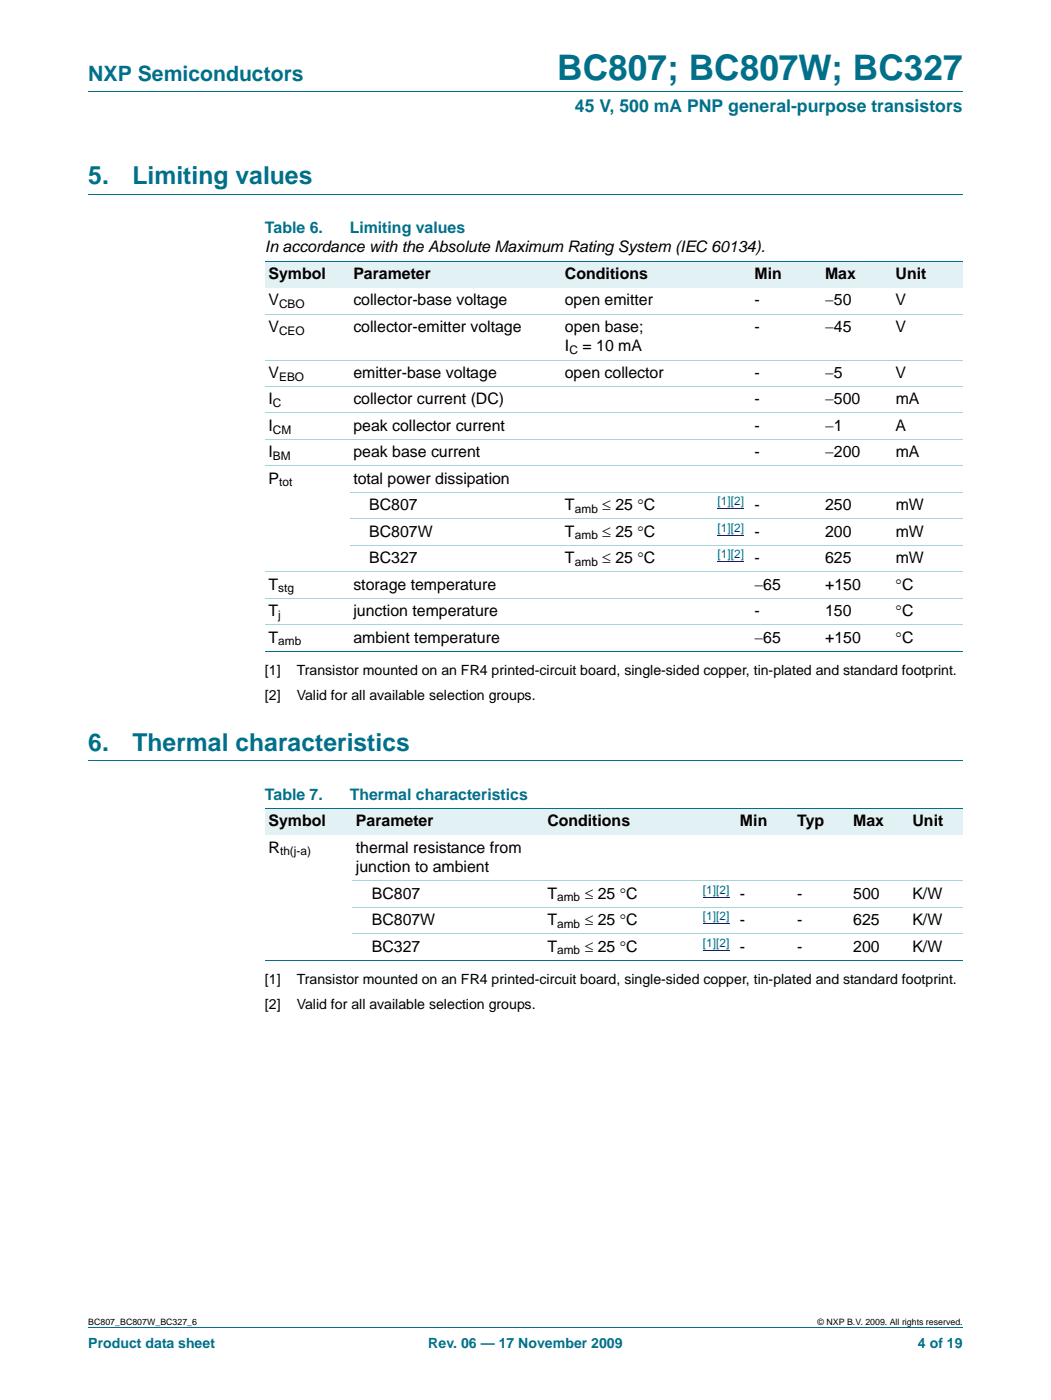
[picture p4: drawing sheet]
<svg xmlns="http://www.w3.org/2000/svg" width="210mm" height="280mm" viewBox="0 0 210 280" stroke-linecap="round" stroke-linejoin="round" font-family="sans-serif">
<defs><g id="words">
<text font-size="7" fill="#00708a" x="111.3" y="16">BC807; BC807W; BC327</text>
<g font-size="4.9" fill="#00708a">
<text x="17.6" y="36.8">5.</text>
<text x="26.5" y="36.8">Limiting values</text>
<text x="17.6" y="150">6.</text>
<text x="26.5" y="150">Thermal characteristics</text>
</g>
<text font-size="4.2" fill="#00708a" x="17.6" y="16.2">NXP Semiconductors</text>
<text font-size="3.5" fill="#00708a" x="114.8" y="22.4">45 V, 500 mA PNP general-purpose transistors</text>
<g font-size="3.2" fill="#00708a">
<text x="52.9" y="46.5">Table 6.</text>
<text x="69.8" y="46.5">Limiting values</text>
<text x="52.9" y="159.8">Table 7.</text>
<text x="69.8" y="159.8">Thermal characteristics</text>
</g>
<g font-size="3.2">
<text x="52.9" y="50.4">In accordance with the Absolute Maximum Rating System (IEC 60134).</text>
<text x="53.6" y="55.7">Symbol</text>
<text x="70.6" y="55.7">Parameter</text>
<text x="112.8" y="55.7">Conditions</text>
<text x="150.7" y="55.7">Min</text>
<text x="164.8" y="55.7">Max</text>
<text x="178.9" y="55.7">Unit</text>
<text x="53.6" y="61">V</text>
<text x="70.6" y="61">collector-base voltage</text>
<text x="112.8" y="61">open emitter</text>
<text x="150.7" y="61">-</text>
<text x="164.8" y="61">−50</text>
<text x="178.9" y="61">V</text>
<text x="53.6" y="66.3">V</text>
<text x="70.6" y="66.3">collector-emitter voltage</text>
<text x="112.8" y="66.3">open base;</text>
<text x="112.8" y="70.2">I</text>
<text x="116.3" y="70.2">= 10 mA</text>
<text x="150.7" y="66.3">-</text>
<text x="164.8" y="66.3">−45</text>
<text x="178.9" y="66.3">V</text>
<text x="53.6" y="75.5">V</text>
<text x="70.6" y="75.5">emitter-base voltage</text>
<text x="112.8" y="75.5">open collector</text>
<text x="150.7" y="75.5">-</text>
<text x="164.8" y="75.5">−5</text>
<text x="178.9" y="75.5">V</text>
<text x="53.6" y="80.8">I</text>
<text x="70.6" y="80.8">collector current (DC)</text>
<text x="150.7" y="80.8">-</text>
<text x="164.8" y="80.8">−500</text>
<text x="178.9" y="80.8">mA</text>
<text x="53.6" y="86.1">I</text>
<text x="70.6" y="86.1">peak collector current</text>
<text x="150.7" y="86.1">-</text>
<text x="164.8" y="86.1">−1</text>
<text x="178.9" y="86.1">A</text>
<text x="53.6" y="91.4">I</text>
<text x="70.6" y="91.4">peak base current</text>
<text x="150.7" y="91.4">-</text>
<text x="164.8" y="91.4">−200</text>
<text x="178.9" y="91.4">mA</text>
<text x="53.6" y="96.6">P</text>
<text x="70.6" y="96.6">total power dissipation</text>
<text x="73.7" y="101.9">BC807</text>
<text x="112.8" y="101.9">T</text>
<text x="120.3" y="101.9">≤ 25 °C</text>
<text x="150.7" y="101.9">-</text>
<text x="164.8" y="101.9">250</text>
<text x="178.9" y="101.9">mW</text>
<text x="73.7" y="107.2">BC807W</text>
<text x="112.8" y="107.2">T</text>
<text x="120.3" y="107.2">≤ 25 °C</text>
<text x="150.7" y="107.2">-</text>
<text x="164.8" y="107.2">200</text>
<text x="178.9" y="107.2">mW</text>
<text x="73.7" y="112.5">BC327</text>
<text x="112.8" y="112.5">T</text>
<text x="120.3" y="112.5">≤ 25 °C</text>
<text x="150.7" y="112.5">-</text>
<text x="164.8" y="112.5">625</text>
<text x="178.9" y="112.5">mW</text>
<text x="53.6" y="117.8">T</text>
<text x="70.6" y="117.8">storage temperature</text>
<text x="150.7" y="117.8">−65</text>
<text x="164.8" y="117.8">+150</text>
<text x="178.9" y="117.8">°C</text>
<text x="53.6" y="123.1">T</text>
<text x="70.6" y="123.1">junction temperature</text>
<text x="150.7" y="123.1">-</text>
<text x="164.8" y="123.1">150</text>
<text x="178.9" y="123.1">°C</text>
<text x="53.6" y="128.4">T</text>
<text x="70.6" y="128.4">ambient temperature</text>
<text x="150.7" y="128.4">−65</text>
<text x="164.8" y="128.4">+150</text>
<text x="178.9" y="128.4">°C</text>
<text x="53.6" y="165.1">Symbol</text>
<text x="71.1" y="165.1">Parameter</text>
<text x="109.3" y="165.1">Conditions</text>
<text x="147.8" y="165.1">Min</text>
<text x="159.2" y="165.1">Typ</text>
<text x="170.4" y="165.1">Max</text>
<text x="182.2" y="165.1">Unit</text>
<text x="53.6" y="170.4">R</text>
<text x="71.1" y="170.4">thermal resistance from</text>
<text x="71.1" y="174.3">junction to ambient</text>
<text x="74.3" y="179.6">BC807</text>
<text x="109.3" y="179.6">T</text>
<text x="116.8" y="179.6">≤ 25 °C</text>
<text x="147.8" y="179.6">-</text>
<text x="159.2" y="179.6">-</text>
<text x="170.4" y="179.6">500</text>
<text x="182.2" y="179.6">K/W</text>
<text x="74.3" y="184.8">BC807W</text>
<text x="109.3" y="184.8">T</text>
<text x="116.8" y="184.8">≤ 25 °C</text>
<text x="147.8" y="184.8">-</text>
<text x="159.2" y="184.8">-</text>
<text x="170.4" y="184.8">625</text>
<text x="182.2" y="184.8">K/W</text>
<text x="74.3" y="190.1">BC327</text>
<text x="109.3" y="190.1">T</text>
<text x="116.8" y="190.1">≤ 25 °C</text>
<text x="147.8" y="190.1">-</text>
<text x="159.2" y="190.1">-</text>
<text x="170.4" y="190.1">200</text>
<text x="182.2" y="190.1">K/W</text>
</g>
<g font-size="2.8">
<text x="52.9" y="134.8">[1]</text>
<text x="59.3" y="134.8">Transistor mounted on an FR4 printed-circuit board, single-sided copper, tin-plated and standard footprint.</text>
<text x="52.9" y="139.8">[2]</text>
<text x="59.3" y="139.8">Valid for all available selection groups.</text>
<text x="52.9" y="196.6">[1]</text>
<text x="59.3" y="196.6">Transistor mounted on an FR4 printed-circuit board, single-sided copper, tin-plated and standard footprint.</text>
<text x="52.9" y="201.5">[2]</text>
<text x="59.3" y="201.5">Valid for all available selection groups.</text>
</g>
<g font-size="2.8" fill="#00708a">
<text x="17.6" y="269.3">Product data sheet</text>
<text x="85.5" y="269.3">Rev. 06 — 17 November 2009</text>
<text x="183.3" y="269.3">4 of 19</text>
</g>
<g font-size="2.4">
<text x="55.7" y="61.6">CBO</text>
<text x="55.7" y="66.9">CEO</text>
<text x="113.7" y="70.8">C</text>
<text x="55.7" y="76">EBO</text>
<text x="54.5" y="81.3">C</text>
<text x="54.5" y="86.6">CM</text>
<text x="54.5" y="91.9">BM</text>
<text x="55.7" y="97.2">tot</text>
<text x="114.8" y="102.5">amb</text>
<text x="114.8" y="107.8">amb</text>
<text x="114.8" y="113.1">amb</text>
<text x="55.6" y="118.4">stg</text>
<text x="55.6" y="123.7">j</text>
<text x="55.6" y="129">amb</text>
<text x="55.9" y="170.9">th(j-a)</text>
<text x="111.3" y="180.1">amb</text>
<text x="111.3" y="185.4">amb</text>
<text x="111.3" y="190.7">amb</text>
</g>
<g font-size="2.4" fill="#00f">
<text x="143.3" y="101">[1][2]</text>
<text x="143.3" y="106.3">[1][2]</text>
<text x="143.3" y="111.6">[1][2]</text>
<text x="140.4" y="178.6">[1][2]</text>
<text x="140.4" y="183.9">[1][2]</text>
<text x="140.4" y="189.2">[1][2]</text>
</g>
<g font-size="1.8">
<text x="17.6" y="264.7">BC807_BC807W_BC327_6</text>
<text x="163.3" y="264.7">© NXP B.V. 2009. All rights reserved.</text>
</g>
</g></defs>
<path d="M17.6 18.3h174.7M17.6 38.8h174.7M17.6 152h174.7M17.6 265.3h174.7" fill="none" stroke="#00708a" stroke-width=".2"/>
<g fill="#e2f1f4">
<path d="M52.9 52.2h17v5.3h-17z"/>
<path d="M69.9 52.2h42.2v5.3h-42.2z"/>
<path d="M112.1 52.2h28.2v5.3h-28.2z"/>
<path d="M140.3 52.2h23.8v5.3h-23.8z"/>
<path d="M164.1 52.2h14.1v5.3h-14.1z"/>
<path d="M178.2 52.2h14.1v5.3h-14.1z"/>
</g>
<path d="M143.3 101.7h5.3M143.3 107h5.3M143.3 112.3h5.3" fill="none" stroke="#00f" stroke-width=".2"/>
<path d="M52.9 52.2h139.4M52.9 130.1h139.4" fill="none" stroke="#00708a" stroke-width=".2"/>
<path d="M52.9 62.8h139.4M52.9 71.9h139.4M52.9 77.2h139.4M52.9 82.5h139.4M52.9 87.8h139.4M52.9 93.1h139.4M69.9 98.4h122.4M52.9 114.3h139.4M52.9 119.6h139.4M69.9 103.7h122.4M69.9 109h122.4M52.9 124.9h139.4" fill="none" stroke="#a5d5dc" stroke-width=".2"/>
<g fill="#e2f1f4">
<path d="M52.9 161.6h17.5v5.3h-17.5z"/>
<path d="M70.4 161.6h38.2v5.3h-38.2z"/>
<path d="M108.6 161.6h27.8v5.3h-27.8z"/>
<path d="M136.4 161.6h22.1v5.3h-22.1z"/>
<path d="M158.5 161.6h11.2v5.3h-11.2z"/>
<path d="M169.7 161.6h11.8v5.3h-11.8z"/>
<path d="M181.5 161.6h10.8v5.3h-10.8z"/>
</g>
<path d="M140.4 179.3h5.3M140.4 184.6h5.3M140.4 189.9h5.3" fill="none" stroke="#00f" stroke-width=".2"/>
<path d="M52.9 161.6h139.4M52.9 191.9h139.4" fill="none" stroke="#00708a" stroke-width=".2"/>
<path d="M70.4 176h121.9M70.4 181.3h121.9M70.4 186.6h121.9" fill="none" stroke="#a5d5dc" stroke-width=".2"/>
<use href="#words"/>
</svg>
